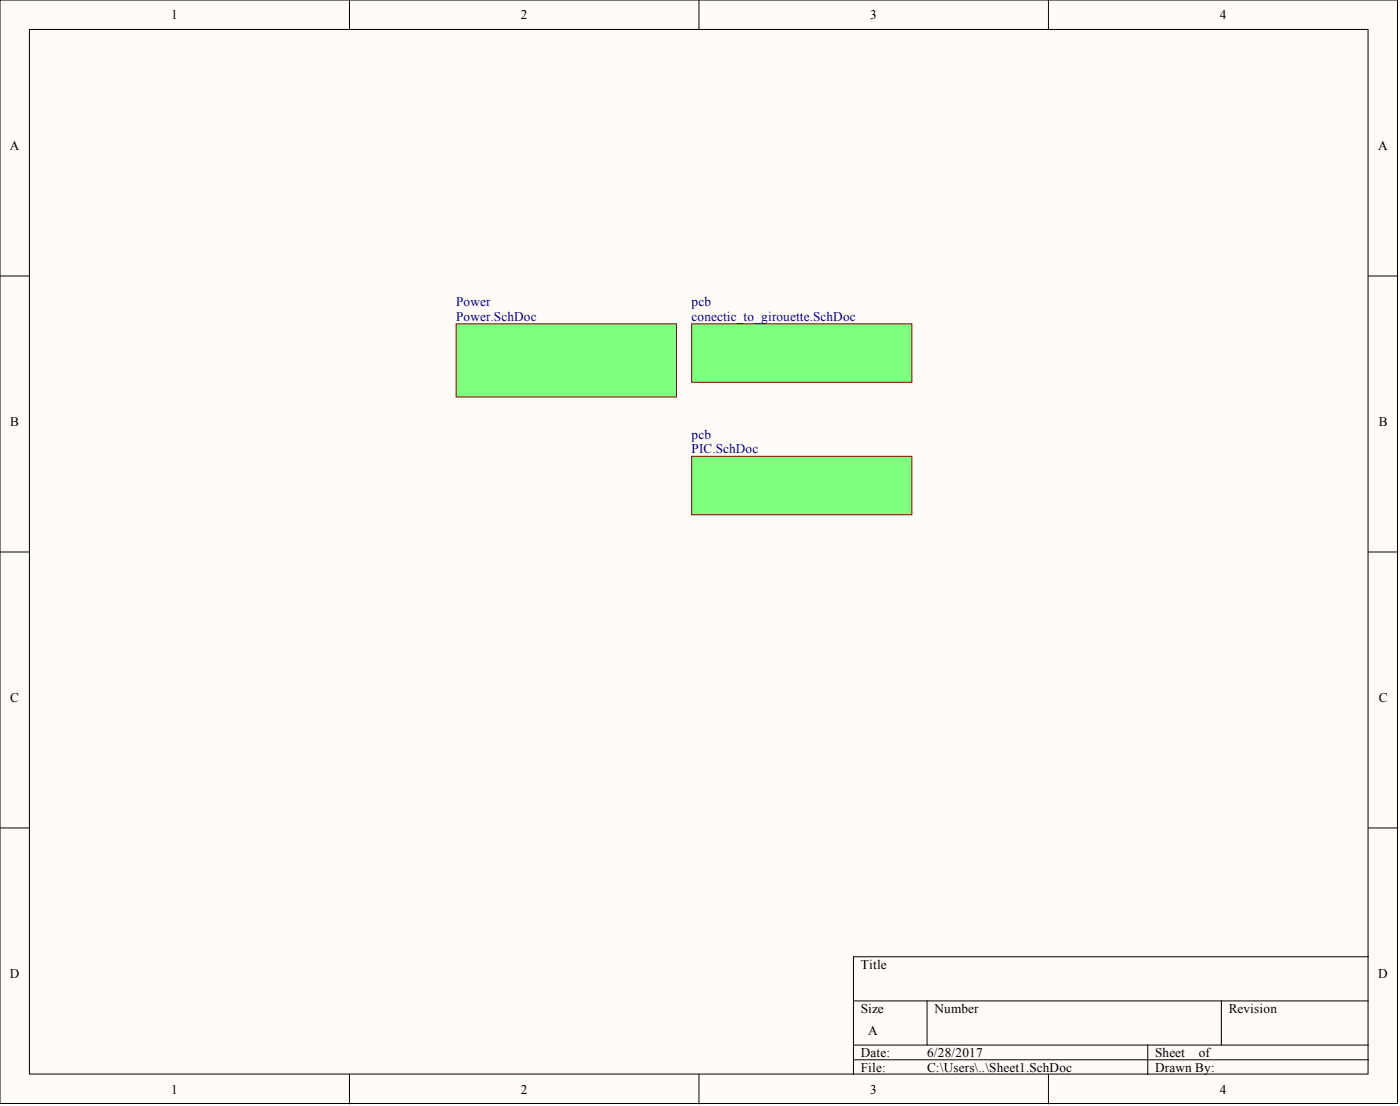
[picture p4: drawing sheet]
<svg xmlns="http://www.w3.org/2000/svg" width="241mm" height="190mm" viewBox="0 0 241 190" stroke-linecap="round" stroke-linejoin="round" font-family="sans-serif">
<defs><g id="words">
<g font-size="2.3">
<text x="29.5" y="3.3">1</text>
<text x="89.8" y="3.3">2</text>
<text x="150" y="3.3">3</text>
<text x="210.3" y="3.3">4</text>
<text x="1.7" y="25.8">A</text>
<text x="237.6" y="25.8">A</text>
<text x="1.8" y="73.4">B</text>
<text x="237.6" y="73.4">B</text>
<text x="1.8" y="120.9">C</text>
<text x="237.6" y="120.9">C</text>
<text x="148.4" y="166.8">Title</text>
<text x="1.7" y="168.4">D</text>
<text x="237.6" y="168.4">D</text>
<text x="148.4" y="174.4">Size</text>
<text x="149.6" y="178.2">A</text>
<text x="161.1" y="174.4">Number</text>
<text x="211.8" y="174.4">Revision</text>
<text x="148.4" y="182">Date:</text>
<text x="148.4" y="184.6">File:</text>
<text x="159.8" y="182">6/28/2017</text>
<text x="159.8" y="184.6">C:\Users\..\Sheet1.SchDoc</text>
<text x="199.1" y="182">Sheet</text>
<text x="199.1" y="184.6">Drawn By:</text>
<text x="206.6" y="182">of</text>
<text x="29.5" y="188.4">1</text>
<text x="89.8" y="188.4">2</text>
<text x="150" y="188.4">3</text>
<text x="210.3" y="188.4">4</text>
</g>
<g font-size="2.3" fill="#000080">
<text x="78.6" y="52.7">Power</text>
<text x="119.2" y="52.7">pcb</text>
<text x="78.6" y="55.3">Power.SchDoc</text>
<text x="119.2" y="55.3">conectic_to_girouette.SchDoc</text>
<text x="119.2" y="75.6">pcb</text>
<text x="119.2" y="78.1">PIC.SchDoc</text>
</g>
</g></defs>
<g fill="#fffcf8" stroke="#000" stroke-width=".17">
<path d="M0 0h240.9v190.1h-240.9z"/>
<path d="M5.1 5.1h230.7v179.9h-230.7z"/>
</g>
<g fill="none" stroke="#000" stroke-width=".17">
<path d="M60.2 0v5.1M120.5 0v5.1M180.7 0v5.1M0 47.5h5.1M235.9 47.5h5M0 95.1h5.1M235.9 95.1h5M0 142.6h5.1M235.9 142.6h5M147.1 172.4h88.8M159.8 172.4v7.6M210.5 172.4v7.6"/>
<path d="M235.9 164.8h-88.8v20.3M60.2 185.1v5M120.5 185.1v5M147.1 180h88.8M147.1 182.5h88.8M180.7 185.1v5M197.8 180v5.1"/>
</g>
<g fill="#80ff80" stroke="#800000" stroke-width=".17">
<path d="M78.6 55.8h38v12.6h-38z"/>
<path d="M119.2 55.8h38v10h-38z"/>
<path d="M119.2 78.6h38v10.1h-38z"/>
</g>
<use href="#words"/>
</svg>
